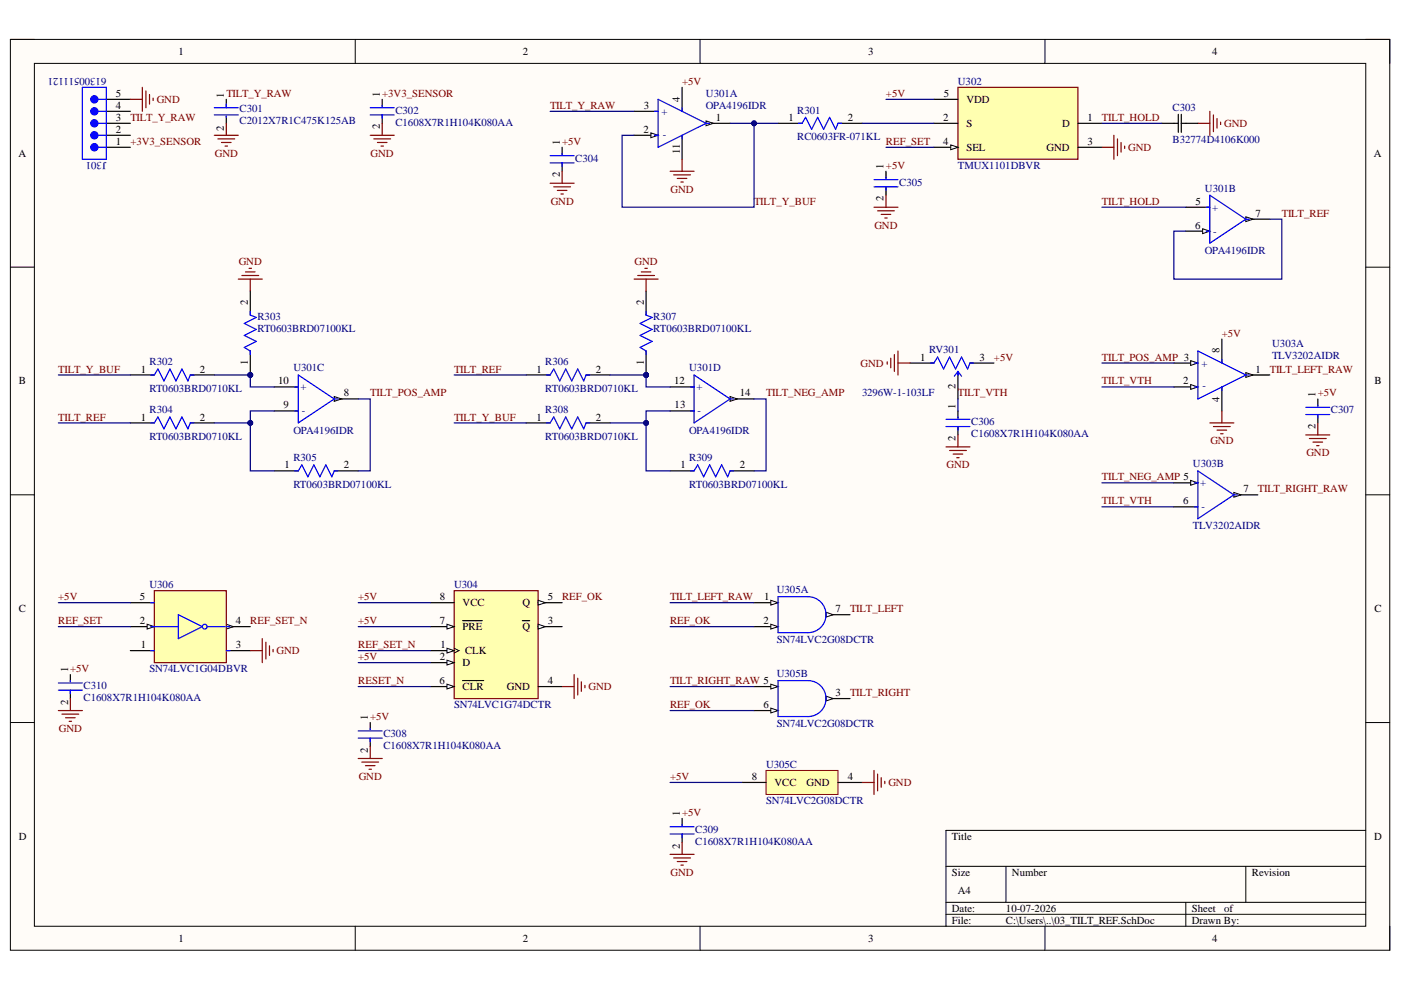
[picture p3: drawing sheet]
<svg xmlns="http://www.w3.org/2000/svg" width="297mm" height="210mm" viewBox="0 0 297 210" stroke-linecap="round" stroke-linejoin="round" font-family="sans-serif">
<defs><g id="words">
<g font-size="2.3">
<text x="37.9" y="11.7">1</text>
<text x="110.8" y="11.7">2</text>
<text x="184" y="11.7">3</text>
<text x="257" y="11.7">4</text>
<text x="24.6" y="23.1">4</text>
<text x="24.6" y="20.5">5</text>
<text x="47.5" y="20.8" transform="rotate(-90 47.5 20.8)">1</text>
<text x="80.5" y="20.5" transform="rotate(-90 80.5 20.5)">1</text>
<text x="136.5" y="23.1">3</text>
<text x="144.1" y="21.6" transform="rotate(-90 144.1 21.6)">4</text>
<text x="200.1" y="20.5">5</text>
<text x="204.9" y="21.8">VDD</text>
<text x="24.6" y="28.2">2</text>
<text x="24.6" y="25.6">3</text>
<text x="47.5" y="27.7" transform="rotate(-90 47.5 27.7)">2</text>
<text x="80.5" y="27.4" transform="rotate(-90 80.5 27.4)">2</text>
<text x="136.4" y="28.2">2</text>
<text x="151.8" y="25.6">1</text>
<text x="167.2" y="25.6">1</text>
<text x="179.7" y="25.6">2</text>
<text x="200" y="25.6">2</text>
<text x="204.9" y="26.9">S</text>
<text x="225.2" y="26.9">D</text>
<text x="230.5" y="25.6">1</text>
<text x="3.9" y="33.2">A</text>
<text x="24.6" y="30.7">1</text>
<text x="118.7" y="30.7" transform="rotate(-90 118.7 30.7)">1</text>
<text x="144.1" y="32.7" transform="rotate(-90 144.1 32.7)">11</text>
<text x="187.3" y="35.8" transform="rotate(-90 187.3 35.8)">1</text>
<text x="200" y="30.7">4</text>
<text x="204.9" y="32">SEL</text>
<text x="221.9" y="32">GND</text>
<text x="230.5" y="30.7">3</text>
<text x="291.3" y="33.2">A</text>
<text x="118.7" y="37.6" transform="rotate(-90 118.7 37.6)">2</text>
<text x="187.3" y="42.7" transform="rotate(-90 187.3 42.7)">2</text>
<text x="253.5" y="43.4">5</text>
<text x="266.2" y="46">7</text>
<text x="253.4" y="48.5">6</text>
<text x="52.6" y="64.8" transform="rotate(-90 52.6 64.8)">2</text>
<text x="136.5" y="64.8" transform="rotate(-90 136.5 64.8)">2</text>
<text x="52.6" y="77.3" transform="rotate(-90 52.6 77.3)">1</text>
<text x="136.5" y="77.3" transform="rotate(-90 136.5 77.3)">1</text>
<text x="195.1" y="76.4">1</text>
<text x="207.7" y="76.4">3</text>
<text x="258.6" y="74.9" transform="rotate(-90 258.6 74.9)">8</text>
<text x="4" y="81.5">B</text>
<text x="29.8" y="79">1</text>
<text x="42.4" y="79">2</text>
<text x="59" y="81.5">10</text>
<text x="113.8" y="79">1</text>
<text x="126.3" y="79">2</text>
<text x="142.9" y="81.5">12</text>
<text x="202.6" y="82.6" transform="rotate(-90 202.6 82.6)">2</text>
<text x="250.9" y="81.5">2</text>
<text x="266.2" y="79">1</text>
<text x="291.4" y="81.5">B</text>
<text x="29.8" y="89.2">1</text>
<text x="42.4" y="89.2">2</text>
<text x="60.1" y="86.6">9</text>
<text x="72.9" y="84.1">8</text>
<text x="113.8" y="89.2">1</text>
<text x="126.3" y="89.2">2</text>
<text x="143" y="86.6">13</text>
<text x="156.8" y="84.1">14</text>
<text x="202.6" y="86.6" transform="rotate(-90 202.6 86.6)">1</text>
<text x="258.6" y="85.2" transform="rotate(-90 258.6 85.2)">4</text>
<text x="278.9" y="84.1" transform="rotate(-90 278.9 84.1)">1</text>
<text x="202.6" y="93.5" transform="rotate(-90 202.6 93.5)">2</text>
<text x="278.9" y="91" transform="rotate(-90 278.9 91)">2</text>
<text x="60.3" y="99.3">1</text>
<text x="72.9" y="99.3">2</text>
<text x="144.3" y="99.3">1</text>
<text x="156.8" y="99.3">2</text>
<text x="250.9" y="106.9">6</text>
<text x="263.6" y="104.4">7</text>
<text x="4" y="129.8">C</text>
<text x="29.7" y="127.3">5</text>
<text x="93.2" y="127.3">8</text>
<text x="98.1" y="128.5">VCC</text>
<text x="110.7" y="128.5">Q</text>
<text x="116.1" y="127.3">5</text>
<text x="162" y="127.3">1</text>
<text x="177.1" y="129.8">7</text>
<text x="291.4" y="129.8">C</text>
<text x="29.6" y="132.3">2</text>
<text x="29.8" y="137.4">1</text>
<text x="50" y="132.3">4</text>
<text x="50" y="137.4">3</text>
<text x="93.2" y="132.3">7</text>
<text x="93.4" y="137.4">1</text>
<text x="98.1" y="133.6">PRE</text>
<text x="110.7" y="133.6">Q</text>
<text x="116.1" y="132.3">3</text>
<text x="161.9" y="132.3">2</text>
<text x="14.4" y="142.5" transform="rotate(-90 14.4 142.5)">1</text>
<text x="93.2" y="140">2</text>
<text x="98.1" y="141.2">D</text>
<text x="98.6" y="138.7">CLK</text>
<text x="14.4" y="149.4" transform="rotate(-90 14.4 149.4)">2</text>
<text x="93.2" y="145.1">6</text>
<text x="98.1" y="146.3">CLR</text>
<text x="107.4" y="146.3">GND</text>
<text x="116.1" y="145.1">4</text>
<text x="177.1" y="147.6">3</text>
<text x="78" y="152.7" transform="rotate(-90 78 152.7)">1</text>
<text x="161.9" y="150.1">6</text>
<text x="78" y="159.6" transform="rotate(-90 78 159.6)">2</text>
<text x="159.4" y="165.4">8</text>
<text x="164.2" y="166.6">VCC</text>
<text x="171" y="166.6">GND</text>
<text x="179.7" y="165.4">4</text>
<text x="144.1" y="173" transform="rotate(-90 144.1 173)">1</text>
<text x="4" y="178.1">D</text>
<text x="144.1" y="179.9" transform="rotate(-90 144.1 179.9)">2</text>
<text x="201.8" y="178.1">Title</text>
<text x="291.3" y="178.1">D</text>
<text x="201.8" y="185.7">Size</text>
<text x="214.6" y="185.7">Number</text>
<text x="265.4" y="185.7">Revision</text>
<text x="203.1" y="189.5">A4</text>
<text x="201.8" y="193.3">Date:</text>
<text x="201.8" y="195.8">File:</text>
<text x="213.3" y="193.3">10-07-2026</text>
<text x="213.3" y="195.8">C:\Users\..\03_TILT_REF.SchDoc</text>
<text x="252.7" y="193.3">Sheet</text>
<text x="252.7" y="195.8">Drawn By:</text>
<text x="259.5" y="193.3">of</text>
<text x="37.9" y="199.7">1</text>
<text x="110.8" y="199.7">2</text>
<text x="184" y="199.7">3</text>
<text x="257" y="199.7">4</text>
</g>
<g font-size="2.3" fill="#000080">
<text x="22.6" y="16.5" transform="rotate(-180 22.6 16.5)">61300511121</text>
<text x="50.8" y="23.8">C301</text>
<text x="149.7" y="20.5">U301A</text>
<text x="149.7" y="23.1">OPA4196IDR</text>
<text x="203.1" y="18">U302</text>
<text x="248.6" y="23.5">C303</text>
<text x="50.8" y="26.4">C2012X7R1C475K125AB</text>
<text x="83.8" y="24.1">C302</text>
<text x="83.8" y="26.6">C1608X7R1H104K080AA</text>
<text x="140.3" y="24.3">+</text>
<text x="140.5" y="29.2">-</text>
<text x="169" y="24.1">R301</text>
<text x="169" y="29.7">RC0603FR-071KL</text>
<text x="22.6" y="34.2" transform="rotate(-180 22.6 34.2)">J301</text>
<text x="122" y="34.3">C304</text>
<text x="203.1" y="35.8">TMUX1101DBVR</text>
<text x="248.6" y="30.3">B32774D4106K000</text>
<text x="190.6" y="39.4">C305</text>
<text x="255.5" y="40.6">U301B</text>
<text x="257" y="44.7">+</text>
<text x="255.5" y="53.8">OPA4196IDR</text>
<text x="257.2" y="49.8">-</text>
<text x="54.6" y="67.8">R303</text>
<text x="54.6" y="70.4">RT0603BRD07100KL</text>
<text x="138.5" y="67.8">R307</text>
<text x="138.5" y="70.4">RT0603BRD07100KL</text>
<text x="31.7" y="77.5">R302</text>
<text x="115.6" y="77.5">R306</text>
<text x="197" y="74.9">RV301</text>
<text x="254.7" y="77.7">+</text>
<text x="269.7" y="73.7">U303A</text>
<text x="269.7" y="76.2">TLV3202AIDR</text>
<text x="31.7" y="83">RT0603BRD0710KL</text>
<text x="62.2" y="78.7">U301C</text>
<text x="63.7" y="82.8">+</text>
<text x="115.6" y="83">RT0603BRD0710KL</text>
<text x="146.1" y="78.7">U301D</text>
<text x="147.6" y="82.8">+</text>
<text x="255" y="82.5">-</text>
<text x="31.7" y="87.6">R304</text>
<text x="64" y="87.9">-</text>
<text x="115.6" y="87.6">R308</text>
<text x="147.9" y="87.9">-</text>
<text x="182.8" y="84.1">3296W-1-103LF</text>
<text x="282.2" y="87.6">C307</text>
<text x="31.7" y="93.2">RT0603BRD0710KL</text>
<text x="62.2" y="92">OPA4196IDR</text>
<text x="115.6" y="93.2">RT0603BRD0710KL</text>
<text x="146.1" y="92">OPA4196IDR</text>
<text x="205.9" y="90.2">C306</text>
<text x="205.9" y="92.7">C1608X7R1H104K080AA</text>
<text x="62.2" y="97.8">R305</text>
<text x="146.1" y="97.8">R309</text>
<text x="252.9" y="99.1">U303B</text>
<text x="62.2" y="103.4">RT0603BRD07100KL</text>
<text x="146.1" y="103.4">RT0603BRD07100KL</text>
<text x="254.5" y="103.1">+</text>
<text x="252.9" y="112.3">TLV3202AIDR</text>
<text x="254.7" y="108.2">-</text>
<text x="31.7" y="124.7">U306</text>
<text x="96.3" y="124.7">U304</text>
<text x="164.7" y="125.7">U305A</text>
<text x="164.7" y="136.4">SN74LVC2G08DCTR</text>
<text x="31.7" y="142.5">SN74LVC1G04DBVR</text>
<text x="164.7" y="143.5">U305B</text>
<text x="17.7" y="146.1">C310</text>
<text x="17.7" y="148.6">C1608X7R1H104K080AA</text>
<text x="96.3" y="150.1">SN74LVC1G74DCTR</text>
<text x="164.7" y="154.2">SN74LVC2G08DCTR</text>
<text x="81.3" y="156.2">C308</text>
<text x="81.3" y="158.8">C1608X7R1H104K080AA</text>
<text x="162.4" y="162.8">U305C</text>
<text x="162.4" y="170.5">SN74LVC2G08DCTR</text>
<text x="147.4" y="176.6">C309</text>
<text x="147.4" y="179.1">C1608X7R1H104K080AA</text>
</g>
<g font-size="2.3" fill="#800000">
<text x="33.2" y="21.8">GND</text>
<text x="48" y="20.5">TILT_Y_RAW</text>
<text x="81" y="20.5">+3V3_SENSOR</text>
<text x="116.6" y="23.1">TILT_Y_RAW</text>
<text x="144.6" y="18">+5V</text>
<text x="187.8" y="20.5">+5V</text>
<text x="27.6" y="25.6">TILT_Y_RAW</text>
<text x="233.6" y="25.6">TILT_HOLD</text>
<text x="259.6" y="26.9">GND</text>
<text x="27.6" y="30.7">+3V3_SENSOR</text>
<text x="45.5" y="33.2">GND</text>
<text x="78.6" y="33.2">GND</text>
<text x="119.2" y="30.7">+5V</text>
<text x="187.8" y="30.7">REF_SET</text>
<text x="187.8" y="35.8">+5V</text>
<text x="239.2" y="32">GND</text>
<text x="142.2" y="40.9">GND</text>
<text x="116.8" y="43.4">GND</text>
<text x="159.9" y="43.4">TILT_Y_BUF</text>
<text x="233.6" y="43.4">TILT_HOLD</text>
<text x="271.8" y="46">TILT_REF</text>
<text x="185.4" y="48.5">GND</text>
<text x="50.6" y="56.1">GND</text>
<text x="134.5" y="56.1">GND</text>
<text x="259.1" y="71.4">+5V</text>
<text x="182.4" y="77.7">GND</text>
<text x="210.7" y="76.4">+5V</text>
<text x="233.6" y="76.4">TILT_POS_AMP 3</text>
<text x="12.4" y="79">TILT_Y_BUF</text>
<text x="96.3" y="79">TILT_REF</text>
<text x="233.6" y="81.5">TILT_VTH</text>
<text x="269.2" y="79">TILT_LEFT_RAW</text>
<text x="12.4" y="89.2">TILT_REF</text>
<text x="78.5" y="84.1">TILT_POS_AMP</text>
<text x="96.3" y="89.2">TILT_Y_BUF</text>
<text x="162.4" y="84.1">TILT_NEG_AMP</text>
<text x="203.1" y="84.1">TILT_VTH</text>
<text x="279.4" y="84.1">+5V</text>
<text x="256.6" y="94.2">GND</text>
<text x="200.7" y="99.3">GND</text>
<text x="233.6" y="101.9">TILT_NEG_AMP 5</text>
<text x="277" y="96.8">GND</text>
<text x="233.6" y="106.9">TILT_VTH</text>
<text x="266.7" y="104.4">TILT_RIGHT_RAW</text>
<text x="12.4" y="127.3">+5V</text>
<text x="76" y="127.3">+5V</text>
<text x="119.2" y="127.3">REF_OK</text>
<text x="142.1" y="127.3">TILT_LEFT_RAW</text>
<text x="180.2" y="129.8">TILT_LEFT</text>
<text x="12.4" y="132.3">REF_SET</text>
<text x="53.1" y="132.3">REF_SET_N</text>
<text x="76" y="132.3">+5V</text>
<text x="76" y="137.4">REF_SET_N</text>
<text x="142.1" y="132.3">REF_OK</text>
<text x="14.9" y="142.5">+5V</text>
<text x="58.7" y="138.7">GND</text>
<text x="76" y="140">+5V</text>
<text x="76" y="145.1">RESET_N</text>
<text x="124.8" y="146.3">GND</text>
<text x="142.1" y="145.1">TILT_RIGHT_RAW 5</text>
<text x="180.2" y="147.6">TILT_RIGHT</text>
<text x="12.5" y="155.2">GND</text>
<text x="78.5" y="152.7">+5V</text>
<text x="142.1" y="150.1">REF_OK</text>
<text x="76" y="165.4">GND</text>
<text x="142.1" y="165.4">+5V</text>
<text x="188.4" y="166.6">GND</text>
<text x="144.6" y="173">+5V</text>
<text x="142.2" y="185.7">GND</text>
</g>
</g></defs>
<path d="M2.2 8.4h292.5v193.1h-292.5z" fill-rule="evenodd" fill="#fffcf8"/>
<path d="M2.2 8.4h292.5v193.1h-292.5z" fill="none" stroke="#000" stroke-width=".21"/>
<path d="M7.3 13.4h282.3v183h-282.3z" fill-rule="evenodd" fill="#fffcf8"/>
<g fill="none" stroke="#000" stroke-width=".21">
<path d="M2.2 8.4h5.1M7.3 13.4h282.3v183h-282.3zM75.3 8.4v5M148.4 8.4v5M221.5 8.4v5M289.6 8.4h5.1v5M2.2 56.6h5.1M289.6 56.6h5.1M2.2 104.9h5.1M289.6 104.9h5.1M2.2 153.2h5.1M289.6 153.2h5.1"/>
<path d="M289.6 176.1h-89v20.3M75.3 196.4v5.1M148.4 196.4v5.1M200.6 183.7h89M200.6 191.3h89M200.6 193.9h89M213.3 183.7v7.6M221.5 196.4v5.1M251.4 191.3v5.1M264.1 183.7v7.6M294.7 196.4v5.1"/>
</g>
<path d="M22.5 28.7h5.1M22.5 31.2h5.1" fill="none" stroke="#000" stroke-width=".25"/>
<path d="M20.8 28.7h1.7" fill="none" stroke="#00f" stroke-width=".25"/>
<circle cx="20" cy="28.7" r=".76" fill="#00f"/>
<g fill="none" stroke="#00f" stroke-width=".25">
<path d="M20.8 31.2h1.7M20.8 26.1h1.7"/>
<circle cx="20" cy="28.7" r=".76"/>
</g>
<path d="M22.5 26.1h5.1" fill="none" stroke="#000" stroke-width=".25"/>
<circle cx="20" cy="26.1" r=".76" fill="#00f"/>
<g fill="none" stroke="#00f" stroke-width=".25">
<path d="M20.8 23.6h1.7"/>
<circle cx="20" cy="26.1" r=".76"/>
</g>
<path d="M22.5 23.6h5.1" fill="none" stroke="#000" stroke-width=".25"/>
<circle cx="20" cy="23.6" r=".76" fill="#00f"/>
<g fill="none" stroke="#00f" stroke-width=".25">
<path d="M20.8 21.1h1.7"/>
<circle cx="20" cy="23.6" r=".76"/>
</g>
<path d="M22.5 21.1h5.1" fill="none" stroke="#000" stroke-width=".25"/>
<circle cx="20" cy="21.1" r=".76" fill="#00f"/>
<g fill="none" stroke="#00f" stroke-width=".25">
<path d="M17.5 18.5h5v15.3h-5z"/>
<circle cx="20" cy="21.1" r=".76"/>
</g>
<circle cx="20" cy="31.2" r=".76" fill="#00f"/>
<g fill="none" stroke="#00f" stroke-width=".25">
<path d="M45.4 22.8h5.1M45.4 24.4h5.1M48 22.1v.7M48 24.6v.3M78.5 22.8h5.1M78.5 24.4h5.1M81 22.3v.3M81 24.4v.7"/>
<circle cx="20" cy="31.2" r=".76"/>
</g>
<g fill="none" stroke="#800000" stroke-width=".25">
<path d="M30.2 18.5v5.1M30.9 19.3v3.5M27.6 21.1h2.6M31.7 20v2.1M32.5 20.8v.5M45.4 28.7h5.1M46.2 29.4h3.6M47 30.2h2M47.7 31h.5M48 26.1v2.6M78.5 28.7h5.1M79.3 29.4h3.5"/>
<path d="M80 30.2h2.1M80.8 31h.5M81 26.1v2.6"/>
</g>
<path d="M48 21.1v1.7M48 24.6v1.5M81 21.1v1.5M81 24.4v1.7M134.4 23.6h5.1M134.4 28.7h5.1" fill="none" stroke="#000" stroke-width=".25"/>
<path d="M138 28.2l1.5 .5-1.5 .5z" fill="#f8fcff"/>
<path d="M138 28.2l1.5 .5-1.5 .5z" fill="none" stroke="#000" stroke-width=".21"/>
<path d="M149.7 26.1h5.1" fill="none" stroke="#000" stroke-width=".25"/>
<path d="M149.7 25.6l1.5 .5-1.5 .6z" fill="#f8fcff"/>
<path d="M149.7 25.6l1.5 .5-1.5 .6z" fill="none" stroke="#000" stroke-width=".21"/>
<path d="M144.6 18.5v5.1M144.6 28.7v5.1M251.4 43.9h5.1M251.4 49h5.1" fill="none" stroke="#000" stroke-width=".25"/>
<path d="M138.8 23.6h.7M138.8 28.7h.7M139.5 21.1l10.2 5-10.2 5.1zM144.6 22.8v.8M144.6 28.7v.8M149.7 26.1h.8" fill="none" stroke="#00f" stroke-width=".25"/>
<path d="M255 48.5l1.5 .5-1.5 .5z" fill="#f8fcff"/>
<path d="M255 48.5l1.5 .5-1.5 .5z" fill="none" stroke="#000" stroke-width=".21"/>
<path d="M264.1 46.5h5.1" fill="none" stroke="#000" stroke-width=".25"/>
<path d="M264.1 46l1.6 .5-1.6 .5z" fill="#f8fcff"/>
<path d="M264.1 46l1.6 .5-1.6 .5z" fill="none" stroke="#000" stroke-width=".21"/>
<path d="M255.7 43.9h.8M255.7 49h.8M256.5 41.4l7.6 5.1-7.6 5.1zM264.1 46.5h.8" fill="none" stroke="#00f" stroke-width=".25"/>
<path d="M58.1 82h5.1M58.1 87.1h5.1M70.9 84.6h5" fill="none" stroke="#000" stroke-width=".25"/>
<path d="M70.9 84.1l1.5 .5-1.5 .5z" fill="#f8fcff"/>
<path d="M70.9 84.1l1.5 .5-1.5 .5z" fill="none" stroke="#000" stroke-width=".21"/>
<path d="M63.2 79.5l7.7 5.1-7.7 5.1zM62.5 82h.7M62.5 87.1h.7M70.9 84.6h.7" fill="none" stroke="#00f" stroke-width=".25"/>
<path d="M142.1 82h5.1M142.1 87.1h5.1M154.8 84.6h5.1" fill="none" stroke="#000" stroke-width=".25"/>
<path d="M154.8 84.1l1.5 .5-1.5 .5z" fill="#f8fcff"/>
<path d="M154.8 84.1l1.5 .5-1.5 .5z" fill="none" stroke="#000" stroke-width=".21"/>
<path d="M147.2 79.5l7.6 5.1-7.6 5.1zM146.4 82h.8M146.4 87.1h.8M154.8 84.6h.7" fill="none" stroke="#00f" stroke-width=".25"/>
<path d="M203.1 18.5h25.4v15.3h-25.4z" fill-rule="evenodd" fill="#ffffb0"/>
<path d="M203.1 18.5h25.4v15.3h-25.4z" fill="none" stroke="#800000" stroke-width=".25"/>
<path d="M198 21.1h5.1M198 26.1h5.1M198 31.2h5.1M228.5 26.1h5.1" fill="none" stroke="#000" stroke-width=".25"/>
<path d="M201.6 30.7l1.5 .5-1.5 .5z" fill="#f8fcff"/>
<path d="M201.6 30.7l1.5 .5-1.5 .5z" fill="none" stroke="#000" stroke-width=".21"/>
<g fill="none" stroke="#000" stroke-width=".25">
<path d="M119.2 31.2v1.6M119.2 34.5v1.8M165 26.1h5M177.7 26.1h5.1M187.8 36.3v1.5M187.8 39.6v1.8M228.5 31.2h5.1M27.6 79.5h5.1M40.3 79.5h5.1M111.6 79.5h5M124.3 79.5h5.1M27.6 89.7h5.1"/>
<path d="M40.3 89.7h5.1M111.6 89.7h5M124.3 89.7h5.1"/>
</g>
<g fill="none" stroke="#00f" stroke-width=".25">
<path d="M116.6 34.5h5.1M116.6 33h5.1M119.2 32.5v.3M119.2 34.5v.8M169.3 26.1h.7l.8-1.2 1.3 2.5M178.4 26.1h-.7l-.5 1.3-1.3-2.5-1.3 2.5-1.2-2.5-1.3 2.5M185.3 39.6h5.1M185.3 38.1h5.1M187.8 37.6v.2M187.8 39.6v.8M32 79.5h.7l.8-1.3 1.3 2.6 1.2-2.6 1.3 2.6 1.3-2.6 1.2 2.6 .5-1.3h.8M115.9 79.5h.7l.8-1.3 1.3 2.6 1.2-2.6 1.3 2.6 1.3-2.6 1.3 2.6 .5-1.3h.7"/>
<path d="M32 89.7h.7l.8-1.3 1.3 2.5 1.2-2.5 1.3 2.5 1.3-2.5 1.2 2.5 .5-1.2h.8M115.9 89.7h.7l.8-1.3 1.3 2.5 1.2-2.5 1.3 2.5 1.3-2.5 1.3 2.5 .5-1.2h.7"/>
</g>
<g fill="none" stroke="#800000" stroke-width=".25">
<path d="M116.6 38.8h5.1M117.4 39.6h3.6M119.2 36.3v2.5M142.1 36.3h5.1M142.8 37.1h3.6M143.6 37.8h2M144.4 38.6h.5M144.6 33.8v2.5M233.6 31.2h2.6M236.2 28.7v5.1M236.9 29.5v3.5M237.7 30.2v2"/>
<path d="M238.4 31v.5M254 26.1h2.5M256.5 23.6v5.1M257.3 24.4v3.5M258 25.1v2.1M258.8 25.9v.5M118.2 40.4h2M118.9 41.1h.5M185.3 43.9h5.1M186.1 44.7h3.5M186.8 45.5h2.1M187.6 46.2h.5"/>
<path d="M187.8 41.4v2.5"/>
</g>
<circle cx="53.1" cy="79.5" r=".51" fill="#000080"/>
<circle cx="53.1" cy="79.5" r=".51" fill="none" stroke="#000080" stroke-width=".21"/>
<path d="M53.1 74.4v5.1" fill="none" stroke="#000" stroke-width=".25"/>
<circle cx="53.1" cy="79.5" r=".51" fill="#000080"/>
<circle cx="53.1" cy="79.5" r=".51" fill="none" stroke="#000080" stroke-width=".21"/>
<path d="M53.1 61.7v5.1M58.1 99.8h5.1M70.9 99.8h5" fill="none" stroke="#000" stroke-width=".25"/>
<path d="M53.1 66v.8l1.2 .5-2.5 1.3 2.5 1.2-2.5 1.3 2.5 1.3-2.5 1.3 1.3 .7v.8M62.5 99.8h.7l.8-1.2 1.3 2.5 1.2-2.5 1.3 2.5 1.3-2.5 1.3 2.5 .5-1.3h.7" fill="none" stroke="#00f" stroke-width=".25"/>
<circle cx="137" cy="79.5" r=".51" fill="#000080"/>
<circle cx="137" cy="79.5" r=".51" fill="none" stroke="#000080" stroke-width=".21"/>
<path d="M137 74.4v5.1" fill="none" stroke="#000" stroke-width=".25"/>
<circle cx="137" cy="79.5" r=".51" fill="#000080"/>
<circle cx="137" cy="79.5" r=".51" fill="none" stroke="#000080" stroke-width=".21"/>
<path d="M137 61.7v5.1M248.9 77h5.1M142.1 99.8h5.1M154.8 99.8h5.1" fill="none" stroke="#000" stroke-width=".25"/>
<path d="M137 66v.8l1.3 .5-2.6 1.3 2.6 1.3-2.6 1.2 2.6 1.3-2.6 1.3 1.3 .7v.8M146.4 99.8h.8l.7-1.2 1.3 2.5 1.3-2.5 1.2 2.5 1.3-2.5 1.3 2.5 .5-1.3h.7" fill="none" stroke="#00f" stroke-width=".25"/>
<path d="M50.5 59.2h5.1M51.3 58.4h3.5M52 57.7h2.1M52.8 56.9h.5M53.1 59.2v2.5M134.4 59.2h5.1M135.2 58.4h3.6M136 57.7h2M136.7 56.9h.5M137 59.2v2.5" fill="none" stroke="#800000" stroke-width=".25"/>
<path d="M252.4 76.5l1.6 .5-1.6 .5z" fill="#f8fcff"/>
<path d="M252.4 76.5l1.6 .5-1.6 .5z" fill="none" stroke="#000" stroke-width=".21"/>
<path d="M248.9 82h5.1" fill="none" stroke="#000" stroke-width=".25"/>
<path d="M252.4 81.5l1.6 .5-1.6 .6z" fill="#f8fcff"/>
<path d="M252.4 81.5l1.6 .5-1.6 .6z" fill="none" stroke="#000" stroke-width=".21"/>
<path d="M264.1 79.5h5.1" fill="none" stroke="#000" stroke-width=".25"/>
<path d="M264.1 79l1.6 .5-1.6 .5z" fill="#f8fcff"/>
<path d="M264.1 79l1.6 .5-1.6 .5z" fill="none" stroke="#000" stroke-width=".21"/>
<path d="M259.1 71.9v5.1M259.1 82v5.1M248.9 102.4h5.1" fill="none" stroke="#000" stroke-width=".25"/>
<path d="M253.2 77h.8M254 74.4l10.1 5.1-10.1 5.1zM259.1 76.2v.8M264.1 79.5h.8M253.2 82h.8M259.1 82v.8" fill="none" stroke="#00f" stroke-width=".25"/>
<path d="M252.4 101.9l1.6 .5-1.6 .5z" fill="#f8fcff"/>
<path d="M252.4 101.9l1.6 .5-1.6 .5z" fill="none" stroke="#000" stroke-width=".21"/>
<path d="M248.9 107.5h5.1M261.6 104.9h5.1" fill="none" stroke="#000" stroke-width=".25"/>
<path d="M261.6 104.4l1.5 .5-1.5 .5z" fill="#f8fcff"/>
<path d="M261.6 104.4l1.5 .5-1.5 .5z" fill="none" stroke="#000" stroke-width=".21"/>
<g fill="none" stroke="#00f" stroke-width=".25">
<path d="M197.3 77h.7l.8-1.3 1.3 2.5 1.2-2.5 1.3 2.5 1.3-2.5 1.2 2.5 .6-1.2h.7M203.1 78.7l-.8 1.1M203.1 78.7l.8 1.1M203.1 78.7v.8M200.6 90.4h5.1M200.6 88.9h5.1M203.1 88.4v.3M203.1 90.4v.8M254 99.8l7.6 5.1-7.6 5.1zM276.9 87.9h5M276.9 86.4h5M279.4 85.9v.2"/>
<path d="M279.4 87.9v.8M253.2 102.4h.8M253.2 107.5h.8M261.6 104.9h.8"/>
</g>
<path d="M192.9 77h5.1M203.1 79.5v5.1M205.7 77h5M203.1 87.1v1.6M203.1 90.4v1.8M279.4 84.6v1.5M279.4 87.9v1.8" fill="none" stroke="#000" stroke-width=".25"/>
<g fill="none" stroke="#800000" stroke-width=".25">
<path d="M188.1 76.7v.5M188.9 75.9v2.1M189.6 75.2v3.5M190.4 74.4v5.1M190.4 77h2.5M200.6 94.8h5.1M201.3 95.5h3.6M202.1 96.3h2M202.8 97h.6M203.1 92.2v2.6M256.5 89.7h5.1M257.3 90.4h3.5"/>
<path d="M258 91.2h2.1M258.8 92h.5M259.1 87.1v2.6M276.9 92.2h5M277.6 93h3.6M278.4 93.7h2M279.1 94.5h.6M279.4 89.7v2.5"/>
</g>
<path d="M96.3 125.2h17.8v22.9h-17.8z" fill-rule="evenodd" fill="#ffffb0"/>
<path d="M96.3 125.2h17.8v22.9h-17.8z" fill="none" stroke="#800000" stroke-width=".25"/>
<path d="M91.2 127.8h5.1M91.2 145.6h5.1" fill="none" stroke="#000" stroke-width=".25"/>
<path d="M94.8 145.1l1.5 .5-1.5 .5z" fill="#f8fcff"/>
<path d="M94.8 145.1l1.5 .5-1.5 .5z" fill="none" stroke="#000" stroke-width=".21"/>
<path d="M91.2 132.9h5.1M98.1 144.3h4.5" fill="none" stroke="#000" stroke-width=".25"/>
<path d="M94.8 132.4l1.5 .5-1.5 .5z" fill="#f8fcff"/>
<path d="M94.8 132.4l1.5 .5-1.5 .5z" fill="none" stroke="#000" stroke-width=".21"/>
<path d="M98.1 131.6h4.1M114.1 132.9h5.1" fill="none" stroke="#000" stroke-width=".25"/>
<path d="M114.1 132.4l1.5 .5-1.5 .5z" fill="#f8fcff"/>
<path d="M114.1 132.4l1.5 .5-1.5 .5z" fill="none" stroke="#000" stroke-width=".21"/>
<path d="M91.2 137.9h5.1M110.7 131.6h1.6" fill="none" stroke="#000" stroke-width=".25"/>
<path d="M94.8 137.4l1.5 .5-1.5 .6z" fill="#f8fcff"/>
<path d="M94.8 137.4l1.5 .5-1.5 .6zM96.3 137.4l1 .5-1 .6" fill="none" stroke="#000" stroke-width=".21"/>
<path d="M91.2 140.5h5.1" fill="none" stroke="#000" stroke-width=".25"/>
<path d="M94.8 140l1.5 .5-1.5 .5z" fill="#f8fcff"/>
<path d="M94.8 140l1.5 .5-1.5 .5z" fill="none" stroke="#000" stroke-width=".21"/>
<path d="M114.1 127.8h5.1" fill="none" stroke="#000" stroke-width=".25"/>
<path d="M114.1 127.3l1.5 .5-1.5 .5z" fill="#f8fcff"/>
<path d="M114.1 127.3l1.5 .5-1.5 .5z" fill="none" stroke="#000" stroke-width=".21"/>
<path d="M175.1 130.3h5.1M78.5 153.2v1.5M78.5 156.5v1.8M114.1 145.6h5.1" fill="none" stroke="#000" stroke-width=".25"/>
<path d="M78.5 158.3v2.5M119.2 145.6h2.5M121.7 143v5.1M122.5 143.8v3.6M123.3 144.6v2M124 145.3v.5M75.9 160.8h5.1M76.7 161.6h3.6M77.5 162.3h2M78.2 163.1h.5" fill="none" stroke="#800000" stroke-width=".25"/>
<path d="M75.9 156.5h5.1M75.9 155h5.1M78.5 154.5v.2M78.5 156.5v.8" fill="none" stroke="#00f" stroke-width=".25"/>
<path d="M175.1 129.8l1.6 .5-1.6 .5z" fill="#f8fcff"/>
<path d="M175.1 129.8l1.6 .5-1.6 .5z" fill="none" stroke="#000" stroke-width=".21"/>
<path d="M159.9 127.8h5.1" fill="none" stroke="#000" stroke-width=".25"/>
<path d="M163.4 127.3l1.6 .5-1.6 .5z" fill="#f8fcff"/>
<path d="M163.4 127.3l1.6 .5-1.6 .5z" fill="none" stroke="#000" stroke-width=".21"/>
<path d="M159.9 132.9h5.1" fill="none" stroke="#000" stroke-width=".25"/>
<path d="M163.4 132.4l1.6 .5-1.6 .5z" fill="#f8fcff"/>
<path d="M163.4 132.4l1.6 .5-1.6 .5z" fill="none" stroke="#000" stroke-width=".21"/>
<path d="M165 126.5h6.3a3.8 3.8 0 0 1 3.8 3.8 3.8 3.8 0 0 1-3.8 3.8h-6.3z" fill="none" stroke="#00f" stroke-width=".25"/>
<path d="M175.1 148.1h5.1" fill="none" stroke="#000" stroke-width=".25"/>
<path d="M175.1 147.6l1.6 .5-1.6 .5z" fill="#f8fcff"/>
<path d="M175.1 147.6l1.6 .5-1.6 .5z" fill="none" stroke="#000" stroke-width=".21"/>
<path d="M159.9 145.6h5.1" fill="none" stroke="#000" stroke-width=".25"/>
<path d="M163.4 145.1l1.6 .5-1.6 .5z" fill="#f8fcff"/>
<path d="M163.4 145.1l1.6 .5-1.6 .5z" fill="none" stroke="#000" stroke-width=".21"/>
<path d="M159.9 150.7h5.1" fill="none" stroke="#000" stroke-width=".25"/>
<path d="M163.4 150.1l1.6 .6-1.6 .5z" fill="#f8fcff"/>
<path d="M163.4 150.1l1.6 .6-1.6 .5z" fill="none" stroke="#000" stroke-width=".21"/>
<path d="M171.3 144.3h-6.3v7.6h6.3a3.8 3.8 0 0 0 3.8-3.8 3.8 3.8 0 0 0-3.8-3.8" fill="none" stroke="#00f" stroke-width=".25"/>
<path d="M162.4 163.4h15.3v5h-15.3z" fill-rule="evenodd" fill="#ffffb0"/>
<path d="M162.4 163.4h15.3v5h-15.3z" fill="none" stroke="#800000" stroke-width=".21"/>
<path d="M27.6 127.8h5.1M27.6 132.9h5.1M144.6 173.5v1.5M144.6 176.8v1.8M157.3 165.9h5.1M177.7 165.9h5.1" fill="none" stroke="#000" stroke-width=".25"/>
<path d="M144.6 178.6v2.5M182.8 165.9h2.5M185.3 163.4v5M186.1 164.1v3.6M186.8 164.9v2M187.6 165.6v.6M142.1 181.1h5.1M142.8 181.9h3.6M143.6 182.7h2M144.4 183.4h.5" fill="none" stroke="#800000" stroke-width=".25"/>
<path d="M142.1 176.8h5.1M142.1 175.3h5.1M144.6 174.8v.2M144.6 176.8v.8" fill="none" stroke="#00f" stroke-width=".25"/>
<path d="M31.2 132.4l1.5 .5-1.5 .5z" fill="#f8fcff"/>
<path d="M31.2 132.4l1.5 .5-1.5 .5z" fill="none" stroke="#000" stroke-width=".21"/>
<path d="M27.6 137.9h5.1M48 132.9h5.1" fill="none" stroke="#000" stroke-width=".25"/>
<path d="M48 132.4l1.5 .5-1.5 .5z" fill="#f8fcff"/>
<path d="M48 132.4l1.5 .5-1.5 .5z" fill="none" stroke="#000" stroke-width=".21"/>
<path d="M48 137.9h5.1" fill="none" stroke="#000" stroke-width=".25"/>
<path d="M32.7 125.2h15.3v15.3h-15.3z" fill-rule="evenodd" fill="#ffffb0"/>
<path d="M32.7 125.2h15.3v15.3h-15.3zM53.1 137.9h2.5M55.6 135.4v5.1M56.4 136.2v3.5M57.1 136.9v2.1M57.9 137.7v.5M12.4 150.7h5.1M13.1 151.4h3.6M13.9 152.2h2M14.7 152.9h.5M14.9 148.1v2.6" fill="none" stroke="#800000" stroke-width=".25"/>
<g fill="none" stroke="#00f" stroke-width=".25">
<path d="M32 132.9h5.8M32 127.8h.7M32 137.9h.7M37.8 130.3l5.1 2.6-5.1 2.5zM43.9 132.9h3.8M48 132.9h.7M48 137.9h.7M12.4 146.3h5.1M12.4 144.8h5.1M14.9 144.3v.3M14.9 146.3v.8"/>
<circle cx="43.4" cy="132.9" r=".51"/>
</g>
<path d="M246.3 26.1h3.5M249.8 24.2v3.8M250.5 26.1h3.5M250.5 24.2v3.8M14.9 143v1.6M14.9 146.3v1.8" fill="none" stroke="#000" stroke-width=".25"/>
<path d="M116.6 23.6h17.8M154.8 26.1h5.1v17.8h-28v-15.2h2.5M187.8 21.1h10.2M187.8 31.2h10.2" fill="none" stroke="#000080" stroke-width=".25"/>
<circle cx="159.9" cy="26.1" r=".51" fill="#000080"/>
<circle cx="159.9" cy="26.1" r=".51" fill="none" stroke="#000080" stroke-width=".21"/>
<path d="M159.9 26.1h5.1" fill="none" stroke="#000080" stroke-width=".25"/>
<circle cx="159.9" cy="26.1" r=".51" fill="#000080"/>
<circle cx="159.9" cy="26.1" r=".51" fill="none" stroke="#000080" stroke-width=".21"/>
<path d="M182.8 26.1h15.2M233.6 26.1h12.7M233.6 43.9h17.8M269.2 46.5h2.6v12.7h-22.9v-10.2h2.5M12.4 79.5h15.2M45.4 79.5h7.7v2.5h5" fill="none" stroke="#000080" stroke-width=".25"/>
<circle cx="53.1" cy="79.5" r=".51" fill="#000080"/>
<circle cx="53.1" cy="79.5" r=".51" fill="none" stroke="#000080" stroke-width=".21"/>
<path d="M12.4 89.7h15.2M58.1 87.1h-5v2.6h-7.7" fill="none" stroke="#000080" stroke-width=".25"/>
<circle cx="53.1" cy="89.7" r=".51" fill="#000080"/>
<circle cx="53.1" cy="89.7" r=".51" fill="none" stroke="#000080" stroke-width=".21"/>
<path d="M53.1 89.7v10.1h5" fill="none" stroke="#000080" stroke-width=".25"/>
<circle cx="53.1" cy="89.7" r=".51" fill="#000080"/>
<circle cx="53.1" cy="89.7" r=".51" fill="none" stroke="#000080" stroke-width=".21"/>
<path d="M129.4 79.5h7.6v2.5h5.1M75.9 84.6h2.6v15.2h-2.6" fill="none" stroke="#000080" stroke-width=".25"/>
<circle cx="137" cy="79.5" r=".51" fill="#000080"/>
<circle cx="137" cy="79.5" r=".51" fill="none" stroke="#000080" stroke-width=".21"/>
<path d="M96.3 79.5h15.3M142.1 87.1h-5.1v2.6h-7.6" fill="none" stroke="#000080" stroke-width=".25"/>
<circle cx="137" cy="89.7" r=".51" fill="#000080"/>
<circle cx="137" cy="89.7" r=".51" fill="none" stroke="#000080" stroke-width=".21"/>
<path d="M96.3 89.7h15.3M137 89.7v10.1h5.1" fill="none" stroke="#000080" stroke-width=".25"/>
<circle cx="137" cy="89.7" r=".51" fill="#000080"/>
<circle cx="137" cy="89.7" r=".51" fill="none" stroke="#000080" stroke-width=".21"/>
<g fill="none" stroke="#000080" stroke-width=".25">
<path d="M233.6 77h15.3M159.9 84.6h2.5v15.2h-2.5M203.1 84.6v2.5M233.6 82h15.3M233.6 102.4h15.3M233.6 107.5h15.3M12.4 132.9h15.2M12.4 127.8h15.2M75.9 137.9h15.3M75.9 132.9h15.3M75.9 127.8h15.3M142.1 132.9h17.8"/>
<path d="M142.1 127.8h17.8M75.9 140.5h15.3M75.9 145.6h15.3M142.1 145.6h17.8M142.1 150.7h17.8M142.1 165.9h15.2"/>
</g>
<use href="#words"/>
</svg>
